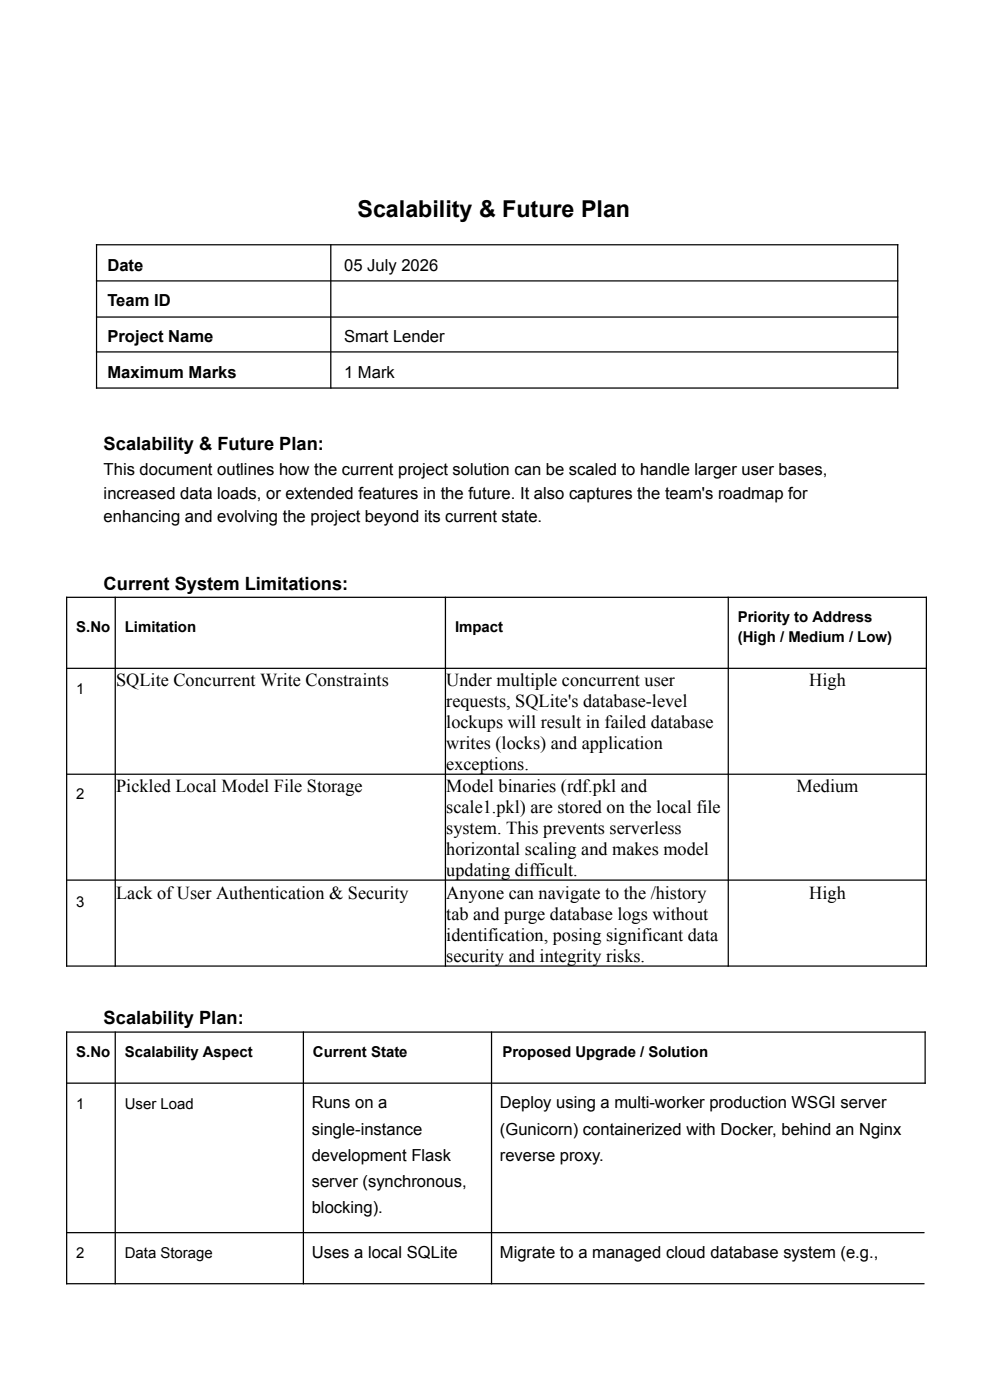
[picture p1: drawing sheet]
<svg xmlns="http://www.w3.org/2000/svg" width="210mm" height="297mm" viewBox="0 0 210 297" stroke-linecap="round" stroke-linejoin="round" font-family="sans-serif">
<defs><g id="words">
<text font-size="4.9" x="75.9" y="46">Scalability &amp; Future Plan</text>
<g font-size="3.9">
<text x="22" y="95.7">Scalability &amp; Future Plan:</text>
<text x="22" y="125.2">Current System Limitations:</text>
<text x="24.7" y="145.7">SQLite Concurrent Write Constraints</text>
<text x="94.8" y="145.7">Under multiple concurrent user</text>
<text x="171.9" y="145.7">High</text>
<text x="94.8" y="150.2">requests, SQLite's database-level</text>
<text x="94.8" y="154.6">lockups will result in failed database</text>
<text x="94.8" y="159.1">writes (locks) and application</text>
<text x="94.8" y="163.6">exceptions.</text>
<text x="24.7" y="168.3">Pickled Local Model File Storage</text>
<text x="94.8" y="168.3">Model binaries (rdf.pkl and</text>
<text x="94.8" y="172.7">scale1.pkl) are stored on the local file</text>
<text x="169.2" y="168.3">Medium</text>
<text x="94.8" y="177.2">system. This prevents serverless</text>
<text x="94.8" y="181.7">horizontal scaling and makes model</text>
<text x="24.7" y="190.9">Lack ofUser Authentication &amp; Security</text>
<text x="94.8" y="186.1">updating difficult.</text>
<text x="94.8" y="190.9">Anyone can navigate to the /history</text>
<text x="171.9" y="190.9">High</text>
<text x="94.8" y="195.3">tab and purge database logs without</text>
<text x="94.8" y="199.8">identification, posing significant data</text>
<text x="94.8" y="204.2">security and integrity risks.</text>
<text x="22" y="217.5">Scalability Plan:</text>
</g>
<g font-size="3.5">
<text x="22.8" y="57.5">Date</text>
<text x="73.1" y="57.5">05 July 2026</text>
<text x="22.8" y="65.1">Team ID</text>
<text x="22.8" y="72.7">Project Name</text>
<text x="73.1" y="72.7">Smart Lender</text>
<text x="22.8" y="80.3">Maximum Marks</text>
<text x="73.1" y="80.3">1 Mark</text>
<text x="22" y="101">This document outlines how the current project solution can be scaled to handle larger user bases,</text>
<text x="22" y="105.9">increased data loads, or extended features in the future. It also captures the team's roadmap for</text>
<text x="22" y="110.8">enhancing and evolving the project beyond its current state.</text>
<text x="66.2" y="235.4">Runs on a</text>
<text x="106.2" y="235.4">Deploy using a multi-worker production WSGI server</text>
<text x="66.2" y="241">single-instance</text>
<text x="106.2" y="241">(Gunicorn) containerized with Docker, behind an Nginx</text>
<text x="66.2" y="246.6">development Flask</text>
<text x="106.2" y="246.6">reverse proxy.</text>
<text x="66.2" y="252.2">server (synchronous,</text>
<text x="66.2" y="257.7">blocking).</text>
<text x="66.2" y="267.3">Uses a local SQLite</text>
<text x="106.2" y="267.3">Migrate to a managed cloud database system (e.g.,</text>
</g>
<g font-size="3.2">
<text x="16.2" y="134.3">S.No</text>
<text x="26.5" y="134.3">Limitation</text>
<text x="96.6" y="134.3">Impact</text>
<text x="156.7" y="132.1">Priority to Address</text>
<text x="156.7" y="136.4">(High / Medium / Low)</text>
<text x="16.2" y="147.4">1</text>
<text x="16.2" y="169.8">2</text>
<text x="16.2" y="192.5">3</text>
<text x="16.2" y="224.5">S.No</text>
<text x="26.5" y="224.5">Scalability Aspect</text>
<text x="66.5" y="224.5">Current State</text>
<text x="106.7" y="224.5">Proposed Upgrade / Solution</text>
<text x="16.2" y="235.5">1</text>
<text x="26.5" y="235.5">User Load</text>
<text x="16.2" y="267.2">2</text>
<text x="26.5" y="267.2">Data Storage</text>
</g>
</g></defs>
<g fill="none" stroke="#000" stroke-width=".26">
<path d="M20.4 52h170.4M20.4 59.7h170.4M20.5 51.9v30.6M70.2 51.9v30.6M190.6 51.9v30.6M20.4 67.3h170.4M20.4 74.7h170.4M20.4 82.4h170.4M14 126.9h182.8M14.2 126.7v78.6M24.5 126.7v78.6M94.6 126.7v78.6"/>
<path d="M154.6 126.7v78.6M196.7 126.7v78.6M14 141.9h182.8M14 164.4h182.8M14 186.9h182.8M14 205.2h182.8M14 219.2h182.6M14.2 219.1v53.7M24.5 219.1v53.7M64.4 219.1v53.7M104.4 219.1v53.7M196.5 219.1v11.1"/>
<path d="M14 230.1h182.6M14 261.8h182.3M14 272.7h182.3"/>
</g>
<use href="#words"/>
</svg>
